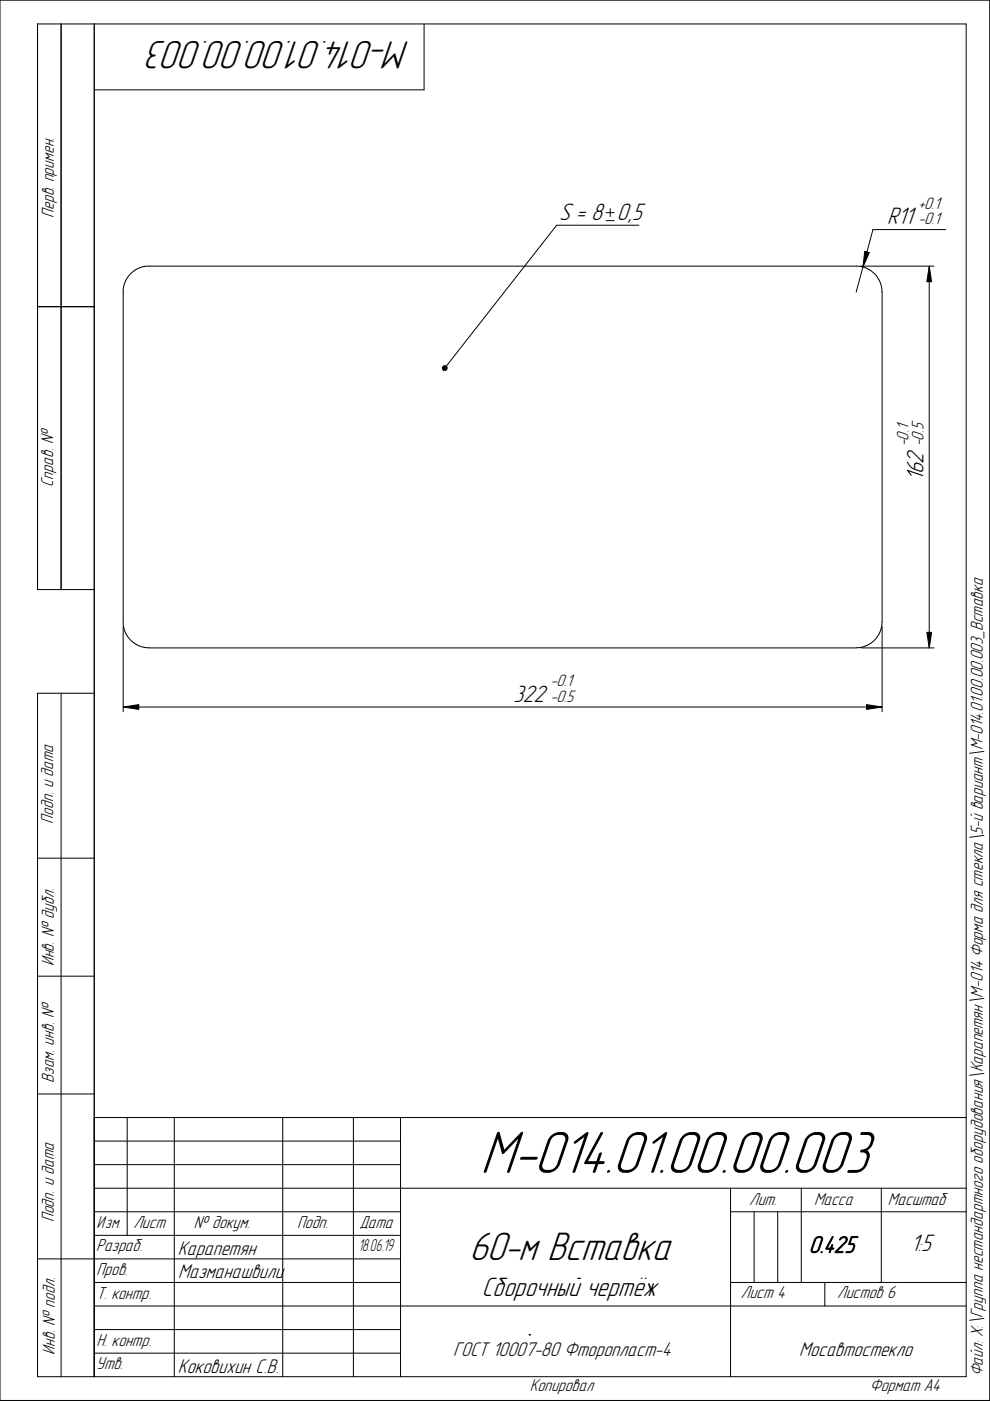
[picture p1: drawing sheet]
<svg xmlns="http://www.w3.org/2000/svg" width="210mm" height="297mm" viewBox="0 0 210 297" stroke-linecap="round" stroke-linejoin="round" font-family="sans-serif">
<defs><g id="words">
<text font-size="13.4" x="101.9" y="248.7">М-014.01.00.00.003</text>
<g font-size="8.9">
<text x="86.9" y="8.7" transform="rotate(-180 86.9 8.7)">М-014.01.00.00.003</text>
<text x="99.5" y="267.2">60-м Вставка</text>
</g>
<text font-size="6" x="102.2" y="274.9">Сборочный чертёж</text>
<g font-size="5.3">
<text x="118.5" y="46.6">S = 8</text>
<text x="130.8" y="46.6">0,5</text>
<text x="188.1" y="47.5">R11</text>
<text x="195.8" y="102" transform="rotate(-90 195.8 102)">162</text>
<text x="108.9" y="148.8">322</text>
<text x="171.5" y="265.6">0.425</text>
<text x="193.1" y="265.3">1:5</text>
</g>
<g font-size="4.4">
<text x="37.7" y="266">Карапетян</text>
<text x="37.8" y="271">Мазманашвили</text>
<text x="96.1" y="287.5">ГОСТ 10007-80 Фторопласт-4</text>
<text x="169.5" y="287.5">Мосавтостекло</text>
<text x="37.7" y="291">Коковихин С.В.</text>
</g>
<g font-size="3.8">
<text x="11.4" y="46.2" transform="rotate(-90 11.4 46.2)">Перв. примен.</text>
<text x="11.3" y="103.2" transform="rotate(-90 11.3 103.2)">Справ. №</text>
<text x="11.3" y="174.7" transform="rotate(-90 11.3 174.7)">Подп. и дата</text>
<text x="11.4" y="204.9" transform="rotate(-90 11.4 204.9)">Инв. № дубл.</text>
<text x="11.4" y="229.5" transform="rotate(-90 11.4 229.5)">Взам. инв. №</text>
<text x="158.8" y="255.4">Лит.</text>
<text x="172.6" y="255.4">Масса</text>
<text x="188.3" y="255.5">Масштаб</text>
<text x="11.4" y="259.1" transform="rotate(-90 11.4 259.1)">Подп. и дата</text>
<text x="20.5" y="260.3">Изм</text>
<text x="28.3" y="260.3">Лист</text>
<text x="41.1" y="260.3">№ докум.</text>
<text x="63" y="260.3">Подп.</text>
<text x="76.2" y="260.3">Дата</text>
<text x="20.4" y="265.3">Разраб.</text>
<text x="76" y="265.3">18.06.19</text>
<text x="20.4" y="270.3">Пров.</text>
<text x="20.4" y="275.3">Т. контр.</text>
<text x="157.1" y="275.3">Лист 4</text>
<text x="177.5" y="275.3">Листов 6</text>
<text x="11.6" y="287.2" transform="rotate(-90 11.6 287.2)">Инв. № подл.</text>
<text x="20.4" y="285.3">Н. контр.</text>
<text x="20.4" y="290.3">Утв.</text>
<text x="208.4" y="291.8" transform="rotate(-90 208.4 291.8)">Файл: X:\Группа нестандартного оборудования\Карапетян\М-014 Форма для стекла\5-й вариант\М-014.01.00.00.003_Вставка</text>
<text x="112.3" y="294.9">Копировал</text>
<text x="184.4" y="294.9">Формат А4</text>
</g>
<g font-size="3.7">
<text x="194.7" y="44.3">+0.1</text>
<text x="194.7" y="47.5">-0.1</text>
<text x="192.6" y="94.7" transform="rotate(-90 192.6 94.7)">-0.1</text>
<text x="195.8" y="94.7" transform="rotate(-90 195.8 94.7)">-0.5</text>
<text x="116.8" y="145.5">-0.1</text>
<text x="116.8" y="148.8">-0.5</text>
</g>
</g></defs>
<g fill="none" stroke="#000" stroke-width=".21">
<path d="M0 0h209.8v296.9h-209.8zM13 5.1v119.9M20 5.1v286.8M89.9 5.1v13.9h-69.9M128.5 46.8h1.7M128.5 45.1h1.7M129.4 44.2v1.7M135.5 47.8h-17.5l-23.7 30.2M182.5 56.4h15.5M183.3 53.3l1 .3-1.3 3zM197 56.4l.5 3.3h-1zM197 56.4v81"/>
<path d="M200.5 48.7h-15.4l-3.6 13.2M8 65h12M93.9 77.7a.52 .52 0 0 1 .7-.1 .52 .52 0 0 1 .1 .8 .52 .52 0 0 1-.7 0l.3-.4-.3 .4-.2-.3zM20 125h-12v-119.9h196.9v286.8h-196.9v-144.9h12M26.1 132.9v18M181.5 137.3h1l1.1-.4 1.6-.9 .9-1.1 .4-.7 .4-1 .1-1.3v-70.6l-.4-1.5-.5-1-.9-1-1-.7-2-.7h-151.3l-1.4 .4-1 .5-1 1-.7 .9-.7 2.1v71.2l.4 1.4 .5 1 .9 1.1 1 .7 1.4 .5 1.3 .2h149.9M182.5 137.4h15.5M187 132.9v18M196.5 134.1h1l-.5 3.3zM13 147v144.9M26.1 149.9l3.3-.5v1zM26.1 149.9h160.9"/>
<path d="M183.7 149.4l3.3 .5-3.3 .5zM8 181.9h12M8 207h12M8 231.9h12M20 236.9h184.9M27 236.9v25M37 236.9v55M59.9 236.9v55M74.9 236.9v55M84.9 236.9v55M20 241.9h64.9M20 246.9h64.9"/>
<path d="M20 251.9h184.9M20 256.9h64.9M154.9 256.9h50M154.9 251.9v40M159.9 256.9v15M164.9 256.9v15M169.9 251.9v20M186.9 251.9v20M8 266.9h76.9M20 271.9h64.9M20 276.9h184.9M20 261.9h64.9"/>
<path d="M154.9 271.9h50M174.9 271.9v5M20 281.9h64.9M20 286.9h64.9"/>
</g>
<circle cx="112.2" cy="283" r=".17" fill="#000"/>
<g fill="#000">
<path d="M183.3 53.3l1 .3-1.3 3zM197 56.4l.5 3.3h-1zM196.5 134.1h1l-.5 3.3zM26.1 149.9l3.3-.5v1zM183.7 149.4l3.3 .5-3.3 .5z"/>
<path d="M93.9 77.7a.52 .52 0 0 1 .7-.1 .52 .52 0 0 1 .1 .8 .52 .52 0 0 1-.7 0l.3-.4-.3 .4-.2-.3z" fill-rule="evenodd"/>
</g>
<use href="#words"/>
</svg>
